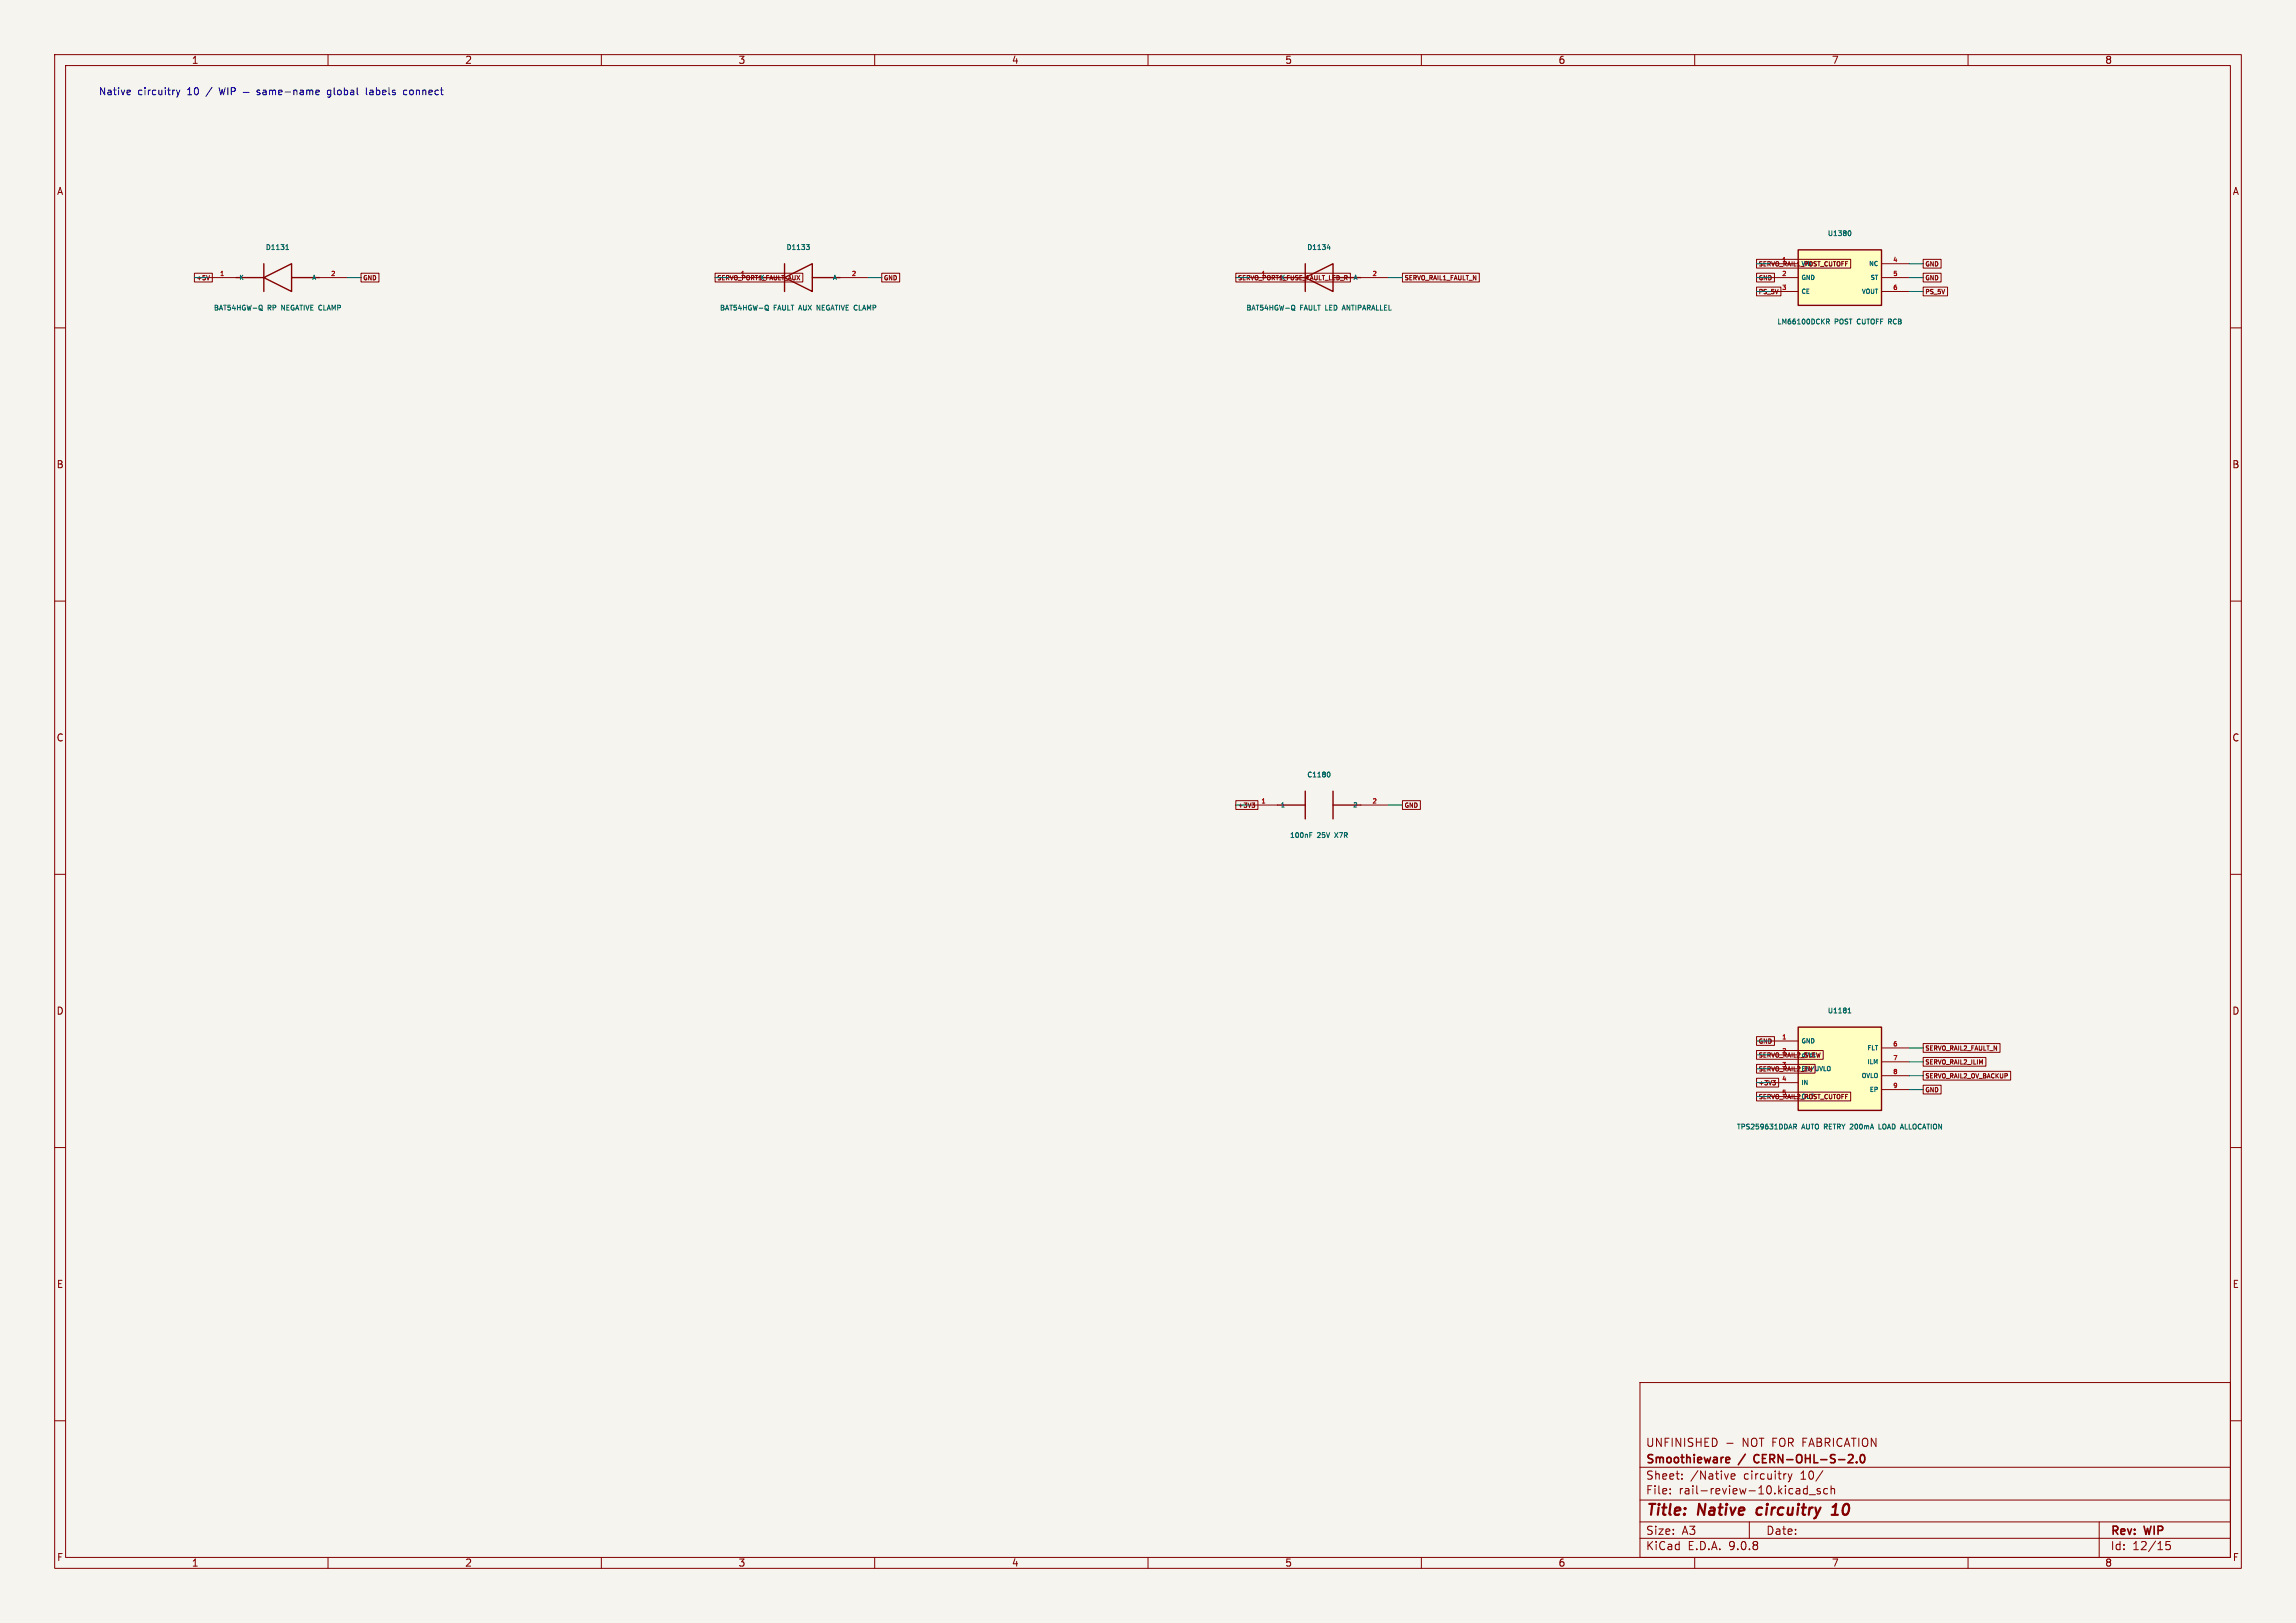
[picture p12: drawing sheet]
<svg xmlns="http://www.w3.org/2000/svg" width="420mm" height="297mm" viewBox="0 0 420 297" stroke-linecap="round" stroke-linejoin="round" font-family="sans-serif">
<defs><g id="words">
<g font-size="2.8" fill="#840000">
<text x="301" y="277.9">Title:</text>
<text x="310.6" y="277.9">Native</text>
<text x="322.2" y="277.9">circuitry</text>
<text x="336.8" y="277.9">10</text>
</g>
<g font-size="2.1" fill="#840000">
<text x="301" y="268.2">Smoothieware</text>
<text x="301" y="265">UNFINISHED</text>
<text x="318.2" y="268.2">/</text>
<text x="318.7" y="265">NOT FOR FABRICATION</text>
<text x="321.5" y="268.2">CERN-OHL-S-2.0</text>
<text x="301" y="273.7">File:</text>
<text x="301" y="271">Sheet:</text>
<text x="307.1" y="273.7">rail-review-10.kicad_sch</text>
<text x="309.2" y="271">/Native</text>
<text x="319" y="271">circuitry</text>
<text x="329.5" y="271">10/</text>
<text x="301" y="281.1">Size:</text>
<text x="307.6" y="281.1">A3</text>
<text x="323" y="281.1">Date:</text>
<text x="386" y="281.3">Rev:</text>
<text x="392.4" y="281.3">WIP</text>
<text x="301" y="283.9">KiCad</text>
<text x="308.7" y="283.9">E.D.A.</text>
<text x="316.3" y="283.9">9.0.8</text>
<text x="386" y="283.9">Id:</text>
<text x="390.1" y="283.9">12/15</text>
</g>
<g font-size="1.8" fill="#840000">
<text x="35" y="11.9">1</text>
<text x="85" y="11.9">2</text>
<text x="135" y="11.9">3</text>
<text x="185" y="11.9">4</text>
<text x="235" y="11.9">5</text>
<text x="285" y="11.9">6</text>
<text x="335" y="11.9">7</text>
<text x="385" y="11.9">8</text>
<text x="10.3" y="35.9">A</text>
<text x="408.3" y="35.9">A</text>
<text x="10.3" y="85.9">B</text>
<text x="408.2" y="85.9">B</text>
<text x="10.3" y="135.9">C</text>
<text x="408.2" y="135.9">C</text>
<text x="10.3" y="185.9">D</text>
<text x="408.2" y="185.9">D</text>
<text x="10.3" y="235.9">E</text>
<text x="408.3" y="235.9">E</text>
<text x="10.3" y="285.9">F</text>
<text x="35" y="286.9">1</text>
<text x="85" y="286.9">2</text>
<text x="135" y="286.9">3</text>
<text x="185" y="286.9">4</text>
<text x="235" y="286.9">5</text>
<text x="285" y="286.9">6</text>
<text x="335" y="286.9">7</text>
<text x="385" y="286.9">8</text>
<text x="408.3" y="285.9">F</text>
</g>
<g font-size="1.8" fill="#0000c2">
<text x="18" y="17.6">Native</text>
<text x="25.2" y="17.6">circuitry</text>
<text x="34.4" y="17.6">10</text>
<text x="38" y="17.6">/</text>
<text x="60.9" y="17.6">global</text>
<text x="68.2" y="17.6">labels</text>
<text x="75.2" y="17.6">connect</text>
</g>
<g font-size="1.3" fill="#006464">
<text x="48.5" y="45.9">D1131</text>
<text x="143.7" y="45.9">D1133</text>
<text x="239" y="45.9">D1134</text>
<text x="334.2" y="43.4">U1380</text>
<text x="39" y="57">BAT54HGW-Q</text>
<text x="49" y="57">RP</text>
<text x="51.7" y="57">NEGATIVE CLAMP</text>
<text x="131.6" y="57">BAT54HGW-Q</text>
<text x="141.5" y="57">FAULT</text>
<text x="146.4" y="57">AUX</text>
<text x="149.9" y="57">NEGATIVE CLAMP</text>
<text x="227.9" y="57">BAT54HGW-Q</text>
<text x="237.8" y="57">FAULT</text>
<text x="242.7" y="57">LED</text>
<text x="246.1" y="57">ANTIPARALLEL</text>
<text x="325" y="59.6">LM66100DCKR</text>
<text x="335.6" y="59.6">POST</text>
<text x="340" y="59.6">CUTOFF</text>
<text x="345.9" y="59.6">RCB</text>
<text x="239" y="142.5">C1180</text>
<text x="235.8" y="153.5">100nF</text>
<text x="241" y="153.5">25V</text>
<text x="244.4" y="153.5">X7R</text>
<text x="334.2" y="185.6">U1181</text>
<text x="317.6" y="206.9">TPS259631DDAR</text>
<text x="329.6" y="206.9">AUTO RETRY 200mA</text>
<text x="344.5" y="206.9">LOAD</text>
<text x="348.8" y="206.9">ALLOCATION</text>
</g>
<g font-size="1.1" fill="#840000">
<text x="35.9" y="51.5">+5V</text>
<text x="66.3" y="51.5">GND</text>
<text x="131.1" y="51.5">SERVO_PORT1_FAULT_AUX</text>
<text x="135.4" y="50.5">1</text>
<text x="138.9" y="51.4">K</text>
<text x="161.6" y="51.5">GND</text>
<text x="226.4" y="51.5">SERVO_PORT1_FUSE_FAULT_LED_R</text>
<text x="230.6" y="50.5">1</text>
<text x="234.2" y="51.4">K</text>
<text x="256.8" y="51.5">SERVO_RAIL1_FAULT_N</text>
<text x="321.6" y="48.9">SERVO_RAIL1_POST_CUTOFF</text>
<text x="321.6" y="51.5">GND</text>
<text x="325.9" y="48">1</text>
<text x="329.4" y="48.9">VIN</text>
<text x="352.1" y="48.9">GND</text>
<text x="352.1" y="51.5">GND</text>
<text x="321.6" y="54">PS_5V</text>
<text x="352.1" y="54">PS_5V</text>
<text x="226.4" y="148">+3V3</text>
<text x="256.8" y="148">GND</text>
<text x="321.6" y="191.2">GND</text>
<text x="321.6" y="196.3">SERVO_RAIL2_EN</text>
<text x="321.6" y="193.7">SERVO_RAIL2_SLEW</text>
<text x="325.9" y="192.8">2</text>
<text x="325.9" y="195.3">3</text>
<text x="329.4" y="193.7">dVdt</text>
<text x="329.4" y="196.2">EN/UVLO</text>
<text x="352.1" y="195">SERVO_RAIL2_ILIM</text>
<text x="352.1" y="192.5">SERVO_RAIL2_FAULT_N</text>
<text x="352.1" y="197.5">SERVO_RAIL2_OV_BACKUP</text>
<text x="321.6" y="198.8">+3V3</text>
<text x="321.6" y="201.3">SERVO_RAIL2_POST_CUTOFF</text>
<text x="325.9" y="200.4">5</text>
<text x="329.4" y="201.3">OUT</text>
<text x="352.1" y="200.1">GND</text>
</g>
<g font-size="1.1" fill="#a90000">
<text x="40.1" y="50.5">1</text>
<text x="60.4" y="50.5">2</text>
<text x="155.7" y="50.5">2</text>
<text x="250.9" y="50.5">2</text>
<text x="325.9" y="50.5">2</text>
<text x="325.9" y="53.1">3</text>
<text x="346.2" y="48">4</text>
<text x="346.2" y="50.5">5</text>
<text x="346.2" y="53.1">6</text>
<text x="230.6" y="147.1">1</text>
<text x="250.9" y="147.1">2</text>
<text x="325.9" y="190.2">1</text>
<text x="346.2" y="191.5">6</text>
<text x="325.9" y="197.9">4</text>
<text x="346.2" y="194.1">7</text>
<text x="346.2" y="196.6">8</text>
<text x="346.2" y="199.1">9</text>
</g>
<g font-size="1.1" fill="#006464">
<text x="43.7" y="51.4">K</text>
<text x="56.9" y="51.4">A</text>
<text x="152.2" y="51.4">A</text>
<text x="247.4" y="51.4">A</text>
<text x="329.4" y="51.4">GND</text>
<text x="329.4" y="54">CE</text>
<text x="340.4" y="54">VOUT</text>
<text x="341.7" y="48.9">NC</text>
<text x="342" y="51.4">ST</text>
<text x="234.2" y="147.9">1</text>
<text x="247.4" y="147.9">2</text>
<text x="329.4" y="191.1">GND</text>
<text x="340.4" y="197.5">OVLO</text>
<text x="341.4" y="194.9">ILM</text>
<text x="341.4" y="192.4">FLT</text>
<text x="329.4" y="198.7">IN</text>
<text x="341.8" y="200">EP</text>
</g>
</g></defs>
<path d="M0 0h420v297h-420z" fill="#f5f4ef" stroke="#f5f4ef" stroke-width=".18"/>
<g fill="none" stroke="#840000" stroke-width=".18">
<path d="M10 10h400v277h-400zM12 12h396v273h-396zM60 10v2M110 10v2M160 10v2M210 10v2M260 10v2M310 10v2M360 10v2M10 60h2M408 60h2M10 110h2"/>
<path d="M408 110h2M10 160h2M408 160h2M10 210h2M408 210h2M300 253h108v32h-108zM10 260h2M300 278.5h108M300 274.5h108M300 268.5h108M305.5 273.2v.2M305.5 272.5v.1"/>
<path d="M307.7 270.5v.2M307.7 269.8v.1M315.9 264.1h1.1M316.7 270.2l.7-.2-.1-.2-.4-.1-.2 .2v.7h.6M320 278.5v3M327.1 269.7l.3 1M327.4 270.7l-.3 .5M327.8 269.7l-.4 1M330 273.3h.6M330 272.5h.6M330.6 271.9v1.5M330.9 273.5h1.2"/>
<path d="M332.9 272.5l-.3-.1-.2 .2v.2l.5 .2v.3h-.5M333.4 269.1l-1.2 1.9M334.3 272.5l-.4-.1-.3 .3v.4l.1 .2h.6M334.9 272.5l.3-.1 .3 .1 .1 .9M334.9 271.9v1.5M384 278.5v6.5M408 260h2M60 285v2M110 285v2M160 285v2M210 285v2M260 285v2"/>
<path d="M300 281.5h108M310 285v2M360 285v2M396.9 282.1h-.7v.7l.2-.1h.5l.1 .2-.1 .5-.2 .2-.5-.2"/>
</g>
<path d="M321.5 276.1l-.2 .7 .3 .4M335 277.2h1.2M335.2 275.8l.7-.6-.3 2" fill="none" stroke="#840000" stroke-width=".4"/>
<path d="M315.9 266.7l.4 .1 .1 .2-.7 .2M316.3 267.6l-.4 .1M321 266.4l-.2 .4 .2 .7M338 267.7h1M338.9 266.3v.5M339.6 267.5v.2M340.4 266.3l.2-.1a.8 .8 0 0 1 .5 .7 .8 .8 0 0 1-.5 .8l-.2-.2-.1-.4z" fill="none" stroke="#840000" stroke-width=".3"/>
<path d="M328.9 45.7h15.3v10.2h-15.3z" fill="#ffffc2"/>
<path d="M43.2 50.8h5.1M48.3 50.8l5-2.5v5zM48.3 48.3v5M53.3 50.8h5.1M328.9 45.7h15.3v10.2h-15.3zM233.7 147.3h5.1M238.8 144.8v5.1M243.8 147.3h5.1M243.8 144.8v5.1" fill="none" stroke="#840000" stroke-width=".25"/>
<path d="M38.1 50.8h5.1M58.4 50.8h5.1M323.8 48.3h5.1M323.8 50.8h5.1M323.8 53.3h5.1M344.2 48.3h5M344.2 50.8h5M344.2 53.3h5M228.6 147.3h5.1M248.9 147.3h5.1" fill="none" stroke="#840000" stroke-width=".18"/>
<path d="M47.6 55.8l.2 .1 .2 .2-.1 .5-.3 .1M47.6 56.5l.4 .3M52.3 45.7h.5M52.4 45l.1-.2v.9M334.1 58.4h.3l.2 .2-.1 .2-.4 .1M334.3 58.9l.3 .4M338.3 42.2a.48 .48 0 0 1 .3 .5 .48 .48 0 0 1-.3 .4M345.5 58.9h.3M345.8 58.4h-.3v.9M239.6 152.8h.3M239.6 152.4h.4M243.1 141.3a.56 .56 0 0 1 0 .9" fill="none" stroke="#006464" stroke-width=".18"/>
<path d="M328.9 188h15.3v15.2h-15.3z" fill="#ffffc2"/>
<path d="M138.4 50.8h5.1M143.5 50.8l5.1-2.5v5zM143.5 48.3v5M148.6 50.8h5.1M233.7 50.8h5.1M238.8 50.8l5-2.5v5zM238.8 48.3v5M243.8 50.8h5.1M328.9 188h15.3v15.2h-15.3z" fill="none" stroke="#840000" stroke-width=".25"/>
<g fill="none" stroke="#840000" stroke-width=".18">
<path d="M35.6 50h3.2v1.6h-3.2zM38.3 50.4l-.2 .8M66 50h3.3v1.6h-3.3zM130.8 50h16.1v1.6h-16.1zM133.3 50.8h5.1M153.7 50.8h5M161.3 50h3.3v1.6h-3.3zM226.1 50h20.9v1.6h-20.9zM228.6 50.8h5.1M248.9 50.8h5.1M256.5 50h14.1v1.6h-14.1zM321.3 52.5h4.5v1.6h-4.5z"/>
<path d="M321.3 47.5h17.2v1.6h-17.2zM321.3 50h3.3v1.6h-3.3zM351.8 47.5h3.3v1.6h-3.3zM351.8 50h3.3v1.6h-3.3zM351.8 52.5h4.4v1.6h-4.4zM226.1 146.5h4v1.6h-4zM229 146.9h.5l-.3 .3 .3 .1v.3l-.4 .1M256.5 146.5h3.3v1.6h-3.3zM321.3 189.7h3.3v1.6h-3.3zM321.3 194.8h10.7v1.6h-10.7zM321.3 197.3h4.1v1.6h-4.1zM321.3 199.9h17.2v1.6h-17.2z"/>
<path d="M321.3 192.2h12.2v1.6h-12.2zM323.8 190.5h5.1M323.8 193h5.1M323.8 195.6h5.1M323.8 198.1h5.1M324.3 197.7h.5l-.3 .3 .2 .1 .1 .3-.4 .1M344.2 191.8h5M344.2 194.3h5M344.2 196.9h5M344.2 199.4h5M351.8 193.5h11.5v1.6h-11.5zM351.8 191h14v1.6h-14z"/>
<path d="M351.8 196h16v1.7h-16zM351.8 198.6h3.3v1.6h-3.3zM323.8 200.7h5.1"/>
</g>
<g fill="none" stroke="#006464" stroke-width=".18">
<path d="M140.2 55.8l.2 .1 .1 .2v.5l-.3 .1M140.2 56.5l.4 .3M147.5 44.8h.5l-.3 .3 .3 .1v.3l-.1 .2h-.3M149.5 56.7v-.9l.5 .9M236.5 55.8l.2 .1 .1 .2v.5l-.3 .1M236.5 56.5l.4 .3M242.8 45.4h.5M243.2 45.1v.6M245.6 56.5h.4M245.8 55.8l-.3 .9M334.6 195.1l.2 .3v.4l-.2 .1M338 185.4h.6"/>
<path d="M338 184.7l.3-.2v.9M328.1 205.7h.3l.2 .2-.1 .2-.4 .1M328.3 206.2l.3 .4M343.7 205.7v.9h.4"/>
</g>
<g fill="none" stroke="#009600" stroke-width=".18">
<path d="M35.6 50.8h2.5M63.5 50.8h2.5M130.8 50.8h2.5M158.7 50.8h2.6M226.1 50.8h2.5M254 50.8h2.5M321.3 50.8h2.5M321.3 48.3h2.5M321.3 53.3h2.5M349.2 50.8h2.6M349.2 48.3h2.6M349.2 53.3h2.6"/>
<path d="M226.1 147.3h2.5M254 147.3h2.5M321.3 195.6h2.5M321.3 198.1h2.5M321.3 193h2.5M321.3 190.5h2.5M349.2 194.3h2.6M349.2 191.8h2.6M349.2 199.4h2.6M349.2 196.9h2.6M321.3 200.7h2.5"/>
</g>
<g fill="none" stroke="#0000c2" stroke-width=".18">
<path d="M23.7 16.5l.2 .3-.7 .1M23.8 17.3h-.1M32.3 16.5l.3 .8M32.6 17.3l-.3 .5M32.9 16.5l-.3 .8M40.1 16l.3 1.3 .2-.9 .3 .9 .3-1.3M41.7 16v1.3M42.3 16.7h.6l.1-.2v-.3l-.7-.2v1.3M44.5 16.9h1.1M47.5 16.5h-.3l-.2 .2 .1 .1 .4 .2v.3h-.5M48.1 16.5h.5l.1 .8M48.7 16.8h-.5l-.1 .2 .1 .3h.5"/>
<path d="M49.3 16.6l.4-.1 .2 .2M49.3 16.5v.8M49.9 16.7l.1-.2h.4v.8M49.9 16.7v.6M51 16.9l.6-.1-.1-.3h-.3l-.2 .2v.6h.5M52.1 16.8h1M53.8 16.6l.1-.1h.4v.8M53.8 16.5v.8M54.9 16.5h.5l.1 .8M55.5 16.8h-.4l-.2 .2 .2 .3h.4M56.1 16.6l.4-.1 .2 .2M56.1 16.5v.8"/>
<path d="M56.7 16.7l.2-.2h.3v.8M56.7 16.7v.6M57.8 16.9l.6-.1-.1-.3h-.3l-.2 .2v.6h.5M59.9 17.7h.5M60.4 16.5h-.4l-.1 .2v.5l.5 .1M67 16v1.2l.2 .1M67.7 16.9v.4M74.4 16.5h-.3l-.3 .2 .1 .6h.5"/>
</g>
<use href="#words"/>
</svg>
